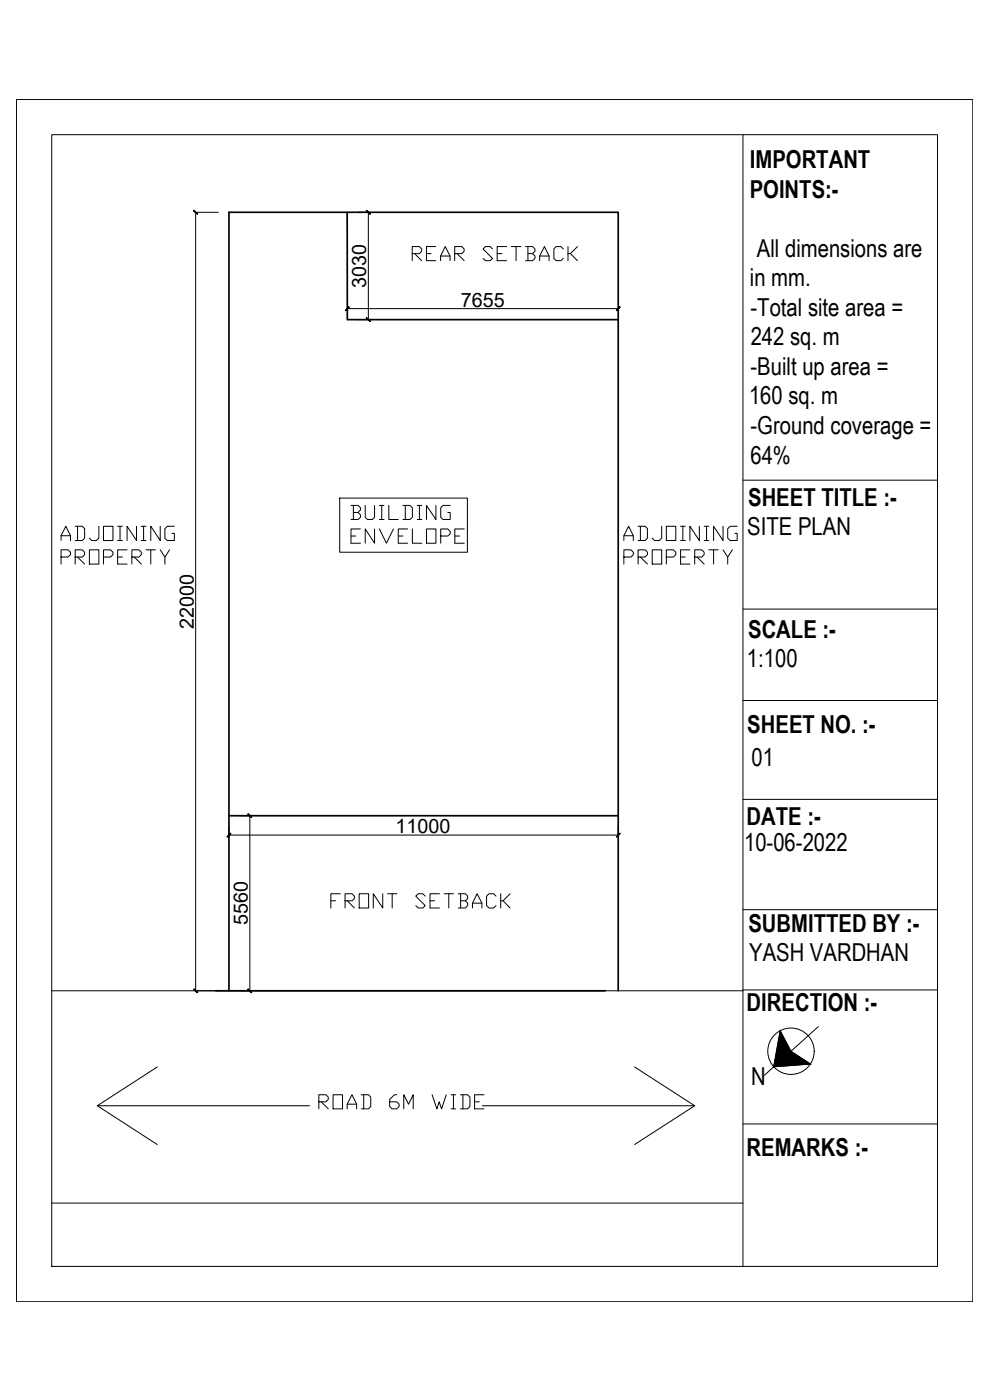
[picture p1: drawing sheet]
<svg xmlns="http://www.w3.org/2000/svg" width="297mm" height="420mm" viewBox="0 0 297 420" stroke-linecap="round" stroke-linejoin="round" font-family="sans-serif">
<defs><g id="words">
<g font-size="7.9">
<text x="122.4" y="79.4">REAR SETBACK</text>
<text x="98.1" y="273.8">FRONT SETBACK</text>
<text x="94.5" y="334.1">ROAD 6M WIDE</text>
</g>
<g font-size="7.4">
<text x="225" y="50.4">IMPORTANT</text>
<text x="224.9" y="59.4">POINTS:-</text>
<text x="227.1" y="77">All dimensions are</text>
<text x="225" y="85.9">in mm.</text>
<text x="225.2" y="94.7">-Total site area =</text>
<text x="225.2" y="103.6">242 sq. m</text>
<text x="225.2" y="112.5">-Built up area =</text>
<text x="224.7" y="121.4">160 sq. m</text>
<text x="225.2" y="130.3">-Ground coverage =</text>
<text x="225.2" y="139.2">64%</text>
<text x="224.5" y="151.9">SHEET TITLE :-</text>
<text x="224.2" y="160.7">SITE PLAN</text>
<text x="224.5" y="191.6">SCALE :-</text>
<text x="224.1" y="200.2">1:100</text>
<text x="224.2" y="219.9">SHEET NO. :-</text>
<text x="225.5" y="230">01</text>
<text x="224" y="247.6">DATE :-</text>
<text x="223.3" y="255.5">10-06-2022</text>
<text x="224.6" y="279.6">SUBMITTED BY :-</text>
<text x="224.8" y="288.5">YASH VARDHAN</text>
<text x="224" y="303.4">DIRECTION :-</text>
<text x="225.4" y="325.8">N</text>
<text x="224" y="347">REMARKS :-</text>
</g>
<g font-size="5.9">
<text x="109.9" y="86.4" transform="rotate(-90 109.9 86.4)">3030</text>
<text x="138.2" y="92">7655</text>
<text x="58.1" y="188.7" transform="rotate(-90 58.1 188.7)">22000</text>
<text x="118.6" y="250">11000</text>
<text x="74.3" y="277.7" transform="rotate(-90 74.3 277.7)">5560</text>
</g>
</g></defs>
<!-- layer: dim -->
<g fill="none" stroke="#000" stroke-width=".3">
<path d="M4.9 29.8h287v360.9h-287zM15.5 40.4h265.8v339.7h-265.8zM222.9 40.4v339.7M58.4 63.7h7.1M58.7 63.7v233.6M107.3 63.7h3.5M110.5 63.7v32.2M104.2 92.4v.3M104.2 92.6h81.3M107.4 95.9h3.4M185.5 92.4v.3M222.9 144.1h58.4"/>
<path d="M222.9 182.8h58.4M222.9 210.2h58.4M222.9 239.9h58.4M68.7 248v2.9M68.7 250.6h116.8M71.9 244.8h3.3M75 244.8v52.5M185.5 248v2.9M222.9 273h58.4M58.4 297.3h7.1M71.9 297.3h3.3M222.9 297.1h58.4"/>
<path d="M234.1 309.4l3.2 6.1 5.8 3.8-11 .9zM245.5 308.1l-16.2 14.6M222.9 337.3h58.4"/>
<circle cx="237.3" cy="315.5" r="7"/>
</g>
<g fill="#000" stroke="#000" stroke-width=".3">
<path d="M233 315.5h4.3l-4.2 3.8zM234.1 309.4l3.2 6.1h-4.3zM233.1 319.3l4.2-3.8 5.8 3.8z"/>
<path d="M233 315.5l-.7 3.8h.8zM232.3 319.3h.8l-1 .9zM232.1 320.2l11-.9h-10z"/>
</g>
<!-- layer: WALL -->
<path d="M104.2 63.7v32.2h81.3M68.7 244.8h116.8M64.8 297.3h116.8M68.7 297.3v-233.6h116.8v233.6" fill="none" stroke="#000" stroke-width=".51"/>
<!-- layer: 0 -->
<g fill="#000" stroke="#000" stroke-width=".3">
<path d="M58.1 63.2l1.1 1.1 .1-.1zM58.1 63.2l.1-.1 1.1 1.1z"/>
<path d="M109.9 63.2l1.2 1zM109.9 63.2l1.2 1z"/>
<path d="M104.7 92.1l-1 1.1 1.1-1zM104.7 92.1l-1.1 1z"/>
<path d="M109.9 95.4l1.2 1zM109.9 95.4l1.2 1z"/>
<path d="M184.9 93.1l1.1-1zM186 92.1l-1 1.1z"/>
<path d="M69.2 250.1l-1 1.1 1.1-1.1zM69.2 250.1l-1.1 1z"/>
<path d="M74.4 244.3l1.1 1zM74.4 244.3l1.1 1z"/>
<path d="M186 250.1l-1 1.1zM186 250.1l-1 1.1z"/>
<path d="M58.2 296.8l-.1 .1 1.2 1zM58.1 296.9l1.2 1z"/>
<path d="M74.5 296.8l1 1.1zM74.4 296.9l1.1 1z"/>
</g>
<!-- layer: PDF_0 -->
<path d="M15.5 297.3h207.4M15.5 361.1h207.4" fill="none" stroke="#000" stroke-width=".3"/>
<!-- layer: TXT -->
<path d="M29.2 331.9h63.7M144.7 331.9h63.7" fill="none" stroke="#000" stroke-width=".3"/>
<!-- layer: DIMENSIONS -->
<path d="M47.2 320.2l-18 11.7 18 11.6M190.4 320.2l18 11.7-18 11.6" fill="none" stroke="#000" stroke-width=".3"/>
<!-- layer: DIM N TEXT -->
<g fill="none" stroke="#000" stroke-width=".3">
<path d="M22.5 157.9h2.2l.7 .8v2.8l-.7 .7h-2.2M23.3 157.9v4.3M29.7 157.9v3.6l-.8 .7h-1.4l-.7-.7M31.1 157.9h2.8v4.3h-2.8zM35.3 157.9h1.4M36 157.9v4.3M41 157.9v4.3l-2.9-4.3v4.3M42.4 157.9h1.4M43.1 157.9v4.3M48.1 157.9v4.3l-2.9-4.3v4.3M52.3 157.9h-2.1l-.7 .8v2.8l.7 .7h2.1v-2.1h-.7M101.9 149.5h38.3v16.2h-38.3z"/>
<path d="M105.3 151.7h2.1l.7 .7v.7l-.7 .7M106 153.8h1.4l.7 .7v.7l-.7 .7h-2.1M106 151.7v4.2M108.1 158.8h-2.8v4.2h2.8M109.6 151.7v3.5l.7 .7h1.4l.7-.7v-3.5M112.4 158.8v4.2l-2.8-4.2v4.2M113.8 158.8l2.1 4.2 2.2-4.2M113.8 151.7h1.4M113.8 155.9h1.4M114.5 151.7v4.2M116.7 151.7v4.2h2.8M120.9 151.7h2.1l.7 .7v2.8l-.7 .7h-2.1"/>
<path d="M121.6 151.7v4.2M122.3 158.8h-2.8v4.2h2.8M123.7 158.8v4.2h2.9M125.2 151.7h1.4M125.2 155.9h1.4M125.8 151.7v4.2M128 158.8h2.8v4.2h-2.8zM130.8 151.7v4.2l-2.8-4.2v4.2M135.1 151.7h-2.2l-.7 .7v2.8l.7 .7h2.2v-2.1h-.7M139.3 158.8h-2.8v4.2h2.8M191.5 157.9h2.1l.7 .8v2.8l-.7 .7h-2.1M192.1 157.9v4.3"/>
<path d="M198.5 157.9v3.6l-.7 .7h-1.4l-.7-.7M199.9 157.9h2.9v4.3h-2.9zM204.2 157.9h1.4M204.9 157.9v4.3M209.8 157.9v4.3l-2.8-4.3v4.3M211.3 157.9h1.4M212 157.9v4.3M216.9 157.9v4.3l-2.8-4.3v4.3M221.2 157.9h-2.1l-.8 .8v2.8l.8 .7h2.1v-2.1h-.7M18.3 162.2v-1.4l1.5-2.9 1.4 2.9v1.4M18.3 167.2h2.1l.8-.7v-.8l-.8-.7h-2.1v4.3M18.3 160.8h2.9"/>
<path d="M22.5 167.2h2.2l.7-.7v-.8l-.7-.7h-2.2v4.3M23.3 167.2l2.1 2.1M26.8 165h2.9v4.3h-2.9zM31.1 167.2h2.1l.7-.7v-.8l-.7-.7h-2.1v4.3M35.3 162.2h1.4M35.3 167.2h1.4M38.1 165h-2.8v4.3h2.8M39.6 167.2h2.1l.7-.7v-.8l-.7-.7h-2.1v4.3M40.3 167.2l2.1 2.1M42.4 162.2h1.4M43.8 165h2.8M45.2 165v4.3"/>
<path d="M48.1 165l1.4 2.2v2.1M50.9 165l-1.4 2.2M105.3 160.9h1.5M119.5 160.9h1.4M132.2 160.9h2.2l.7-.7v-.7l-.7-.7h-2.2v4.2M136.5 160.9h1.4M187.2 162.2v-1.4l1.4-2.9 1.4 2.9v1.4M187.2 167.2h2.1l.7-.7v-.8l-.7-.7h-2.1v4.3M187.2 160.8h2.8M191.5 167.2h2.1l.7-.7v-.8l-.7-.7h-2.1v4.3M192.1 167.2l2.2 2.1M195.7 165h2.8v4.3h-2.8z"/>
<path d="M199.9 167.2h2.1l.8-.7v-.8l-.8-.7h-2.1v4.3M204.2 162.2h1.4M204.2 167.2h1.4M207 165h-2.8v4.3h2.8M208.4 167.2h2.2l.7-.7v-.8l-.7-.7h-2.2v4.3M209.2 167.2l2.1 2.1M211.3 162.2h1.4M212.7 165h2.8M214.1 165v4.3M216.9 165l1.4 2.2v2.1M219.7 165l-1.4 2.2"/>
</g>
<use href="#words"/>
</svg>
